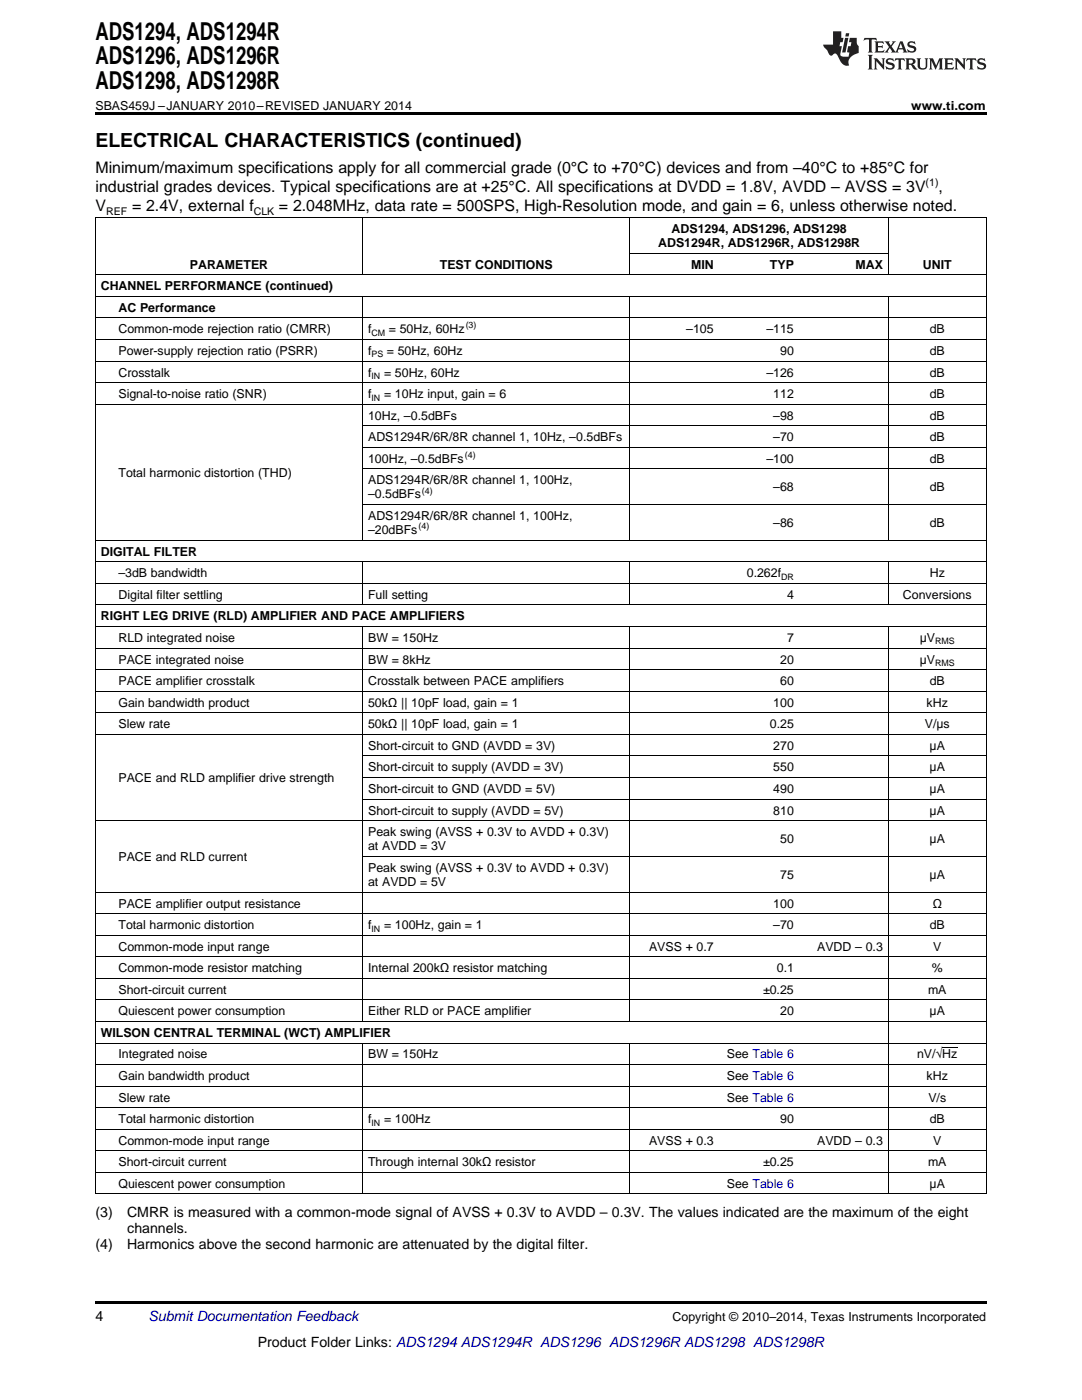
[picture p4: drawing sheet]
<svg xmlns="http://www.w3.org/2000/svg" width="216mm" height="279mm" viewBox="0 0 216 279" stroke-linecap="round" stroke-linejoin="round" font-family="sans-serif">
<defs><g id="words">
<g font-size="4.9">
<text x="19" y="7.9">ADS1294, ADS1294R</text>
<text x="19" y="12.8">ADS1296, ADS1296R</text>
<text x="19" y="17.8">ADS1298, ADS1298R</text>
</g>
<text font-size="3.9" x="19" y="29.3">ELECTRICAL CHARACTERISTICS (continued)</text>
<g font-size="3.2">
<text x="19" y="34.4">Minimum/maximum specifications apply for all commercial grade (0°C to +70°C) devices and from –40°C to +85°C for</text>
<text x="19" y="38.3">industrial grades devices. Typical specifications are at +25°C. All specifications at DVDD = 1.8V, AVDD – AVSS = 3V</text>
<text x="187.3" y="38.3">,</text>
<text x="19" y="42.2">V</text>
<text x="26.4" y="42.2">= 2.4V, external f</text>
<text x="55.7" y="42.2">= 2.048MHz, data rate = 500SPS, High-Resolution mode, and gain = 6, unless otherwise noted.</text>
</g>
<g font-size="2.8">
<text x="19" y="242.9">(3)</text>
<text x="25.4" y="242.9">CMRR is measured with a common-mode signal of AVSS + 0.3V to AVDD – 0.3V. The values indicated are the maximum of the eight</text>
<text x="19" y="249.3">(4)</text>
<text x="25.4" y="249.3">Harmonics above the second harmonic are attenuated by the digital filter.</text>
<text x="25.4" y="246.1">channels.</text>
<text x="19" y="263.6">4</text>
<text x="51.4" y="268.9">Product Folder Links: ADS1294 ADS1294R ADS1296 ADS1296R ADS1298 ADS1298R</text>
</g>
<text font-size="2.8" fill="#0000c8" x="29.6" y="263.6">Submit Documentation Feedback</text>
<g font-size="2.5">
<text x="19" y="21.9">SBAS459J –JANUARY 2010–REVISED JANUARY 2014</text>
<text x="181.8" y="21.9">www.ti.com</text>
<text x="134" y="46.5">ADS1294, ADS1296, ADS1298</text>
<text x="37.9" y="53.6">PARAMETER</text>
<text x="87.8" y="53.6">TEST CONDITIONS</text>
<text x="131.3" y="49.3">ADS1294R, ADS1296R, ADS1298R</text>
<text x="137.9" y="53.6">MIN</text>
<text x="153.6" y="53.6">TYP</text>
<text x="170.7" y="53.6">MAX</text>
<text x="184.1" y="53.6">UNIT</text>
<text x="20.1" y="57.9">CHANNEL PERFORMANCE (continued)</text>
<text x="23.6" y="62.2">AC Performance</text>
<text x="23.6" y="66.5">Common-mode rejection ratio (CMRR)</text>
<text x="23.6" y="70.8">Power-supply rejection ratio (PSRR)</text>
<text x="73.4" y="66.5">f</text>
<text x="73.4" y="70.8">f</text>
<text x="77.2" y="70.8">= 50Hz, 60Hz</text>
<text x="77.6" y="66.5">= 50Hz, 60Hz</text>
<text x="136.9" y="66.5">–105</text>
<text x="152.9" y="66.5">–115</text>
<text x="155.7" y="70.8">90</text>
<text x="185.5" y="66.5">dB</text>
<text x="185.5" y="70.8">dB</text>
<text x="23.6" y="75.1">Crosstalk</text>
<text x="73.4" y="75.1">f</text>
<text x="76.6" y="75.1">= 50Hz, 60Hz</text>
<text x="152.9" y="75.1">–126</text>
<text x="185.5" y="75.1">dB</text>
<text x="23.6" y="79.4">Signal-to-noise ratio (SNR)</text>
<text x="73.4" y="79.4">f</text>
<text x="73.4" y="83.7">10Hz, –0.5dBFs</text>
<text x="76.6" y="79.4">= 10Hz input, gain = 6</text>
<text x="154.3" y="79.4">112</text>
<text x="154.3" y="83.7">–98</text>
<text x="185.5" y="79.4">dB</text>
<text x="185.5" y="83.7">dB</text>
<text x="73.4" y="88.1">ADS1294R/6R/8R channel 1, 10Hz, –0.5dBFs</text>
<text x="154.3" y="88.1">–70</text>
<text x="185.5" y="88.1">dB</text>
<text x="23.6" y="95.2">Total harmonic distortion (THD)</text>
<text x="73.4" y="92.4">100Hz, –0.5dBFs</text>
<text x="152.9" y="92.4">–100</text>
<text x="185.5" y="92.4">dB</text>
<text x="73.4" y="96.7">ADS1294R/6R/8R channel 1, 100Hz,</text>
<text x="73.4" y="99.5">–0.5dBFs</text>
<text x="154.3" y="98.1">–68</text>
<text x="185.5" y="98.1">dB</text>
<text x="73.4" y="103.8">ADS1294R/6R/8R channel 1, 100Hz,</text>
<text x="73.4" y="106.6">–20dBFs</text>
<text x="154.3" y="105.2">–86</text>
<text x="185.5" y="105.2">dB</text>
<text x="20.1" y="110.9">DIGITAL FILTER</text>
<text x="23.6" y="115.2">–3dB bandwidth</text>
<text x="23.6" y="119.5">Digital filter settling</text>
<text x="73.4" y="119.5">Full setting</text>
<text x="149" y="115.2">0.262f</text>
<text x="157.1" y="119.5">4</text>
<text x="180.2" y="119.5">Conversions</text>
<text x="185.5" y="115.2">Hz</text>
<text x="20.1" y="123.8">RIGHT LEG DRIVE (RLD) AMPLIFIER AND PACE AMPLIFIERS</text>
<text x="23.6" y="128.1">RLD integrated noise</text>
<text x="73.4" y="128.1">BW = 150Hz</text>
<text x="157.1" y="128.1">7</text>
<text x="183.6" y="128.1">μV</text>
<text x="23.6" y="132.4">PACE integrated noise</text>
<text x="23.6" y="136.7">PACE amplifier crosstalk</text>
<text x="73.4" y="132.4">BW = 8kHz</text>
<text x="73.4" y="136.7">Crosstalk between PACE amplifiers</text>
<text x="155.7" y="132.4">20</text>
<text x="155.7" y="136.7">60</text>
<text x="183.6" y="132.4">µV</text>
<text x="185.5" y="136.7">dB</text>
<text x="23.6" y="141">Gain bandwidth product</text>
<text x="73.4" y="141">50kΩ || 10pF load, gain = 1</text>
<text x="154.3" y="141">100</text>
<text x="184.9" y="141">kHz</text>
<text x="23.6" y="145.3">Slew rate</text>
<text x="73.4" y="145.3">50kΩ || 10pF load, gain = 1</text>
<text x="73.4" y="149.6">Short-circuit to GND (AVDD = 3V)</text>
<text x="153.6" y="145.3">0.25</text>
<text x="154.3" y="149.6">270</text>
<text x="184.5" y="145.3">V/μs</text>
<text x="185.5" y="149.6">μA</text>
<text x="73.4" y="154">Short-circuit to supply (AVDD = 3V)</text>
<text x="154.3" y="154">550</text>
<text x="185.5" y="154">μA</text>
<text x="23.6" y="156.1">PACE and RLD amplifier drive strength</text>
<text x="73.4" y="158.3">Short-circuit to GND (AVDD = 5V)</text>
<text x="154.3" y="158.3">490</text>
<text x="185.5" y="158.3">μA</text>
<text x="73.4" y="162.6">Short-circuit to supply (AVDD = 5V)</text>
<text x="73.4" y="166.9">Peak swing (AVSS + 0.3V to AVDD + 0.3V)</text>
<text x="154.3" y="162.6">810</text>
<text x="185.5" y="162.6">μA</text>
<text x="23.6" y="171.8">PACE and RLD current</text>
<text x="73.4" y="169.7">at AVDD = 3V</text>
<text x="73.4" y="174">Peak swing (AVSS + 0.3V to AVDD + 0.3V)</text>
<text x="155.7" y="168.3">50</text>
<text x="185.5" y="168.3">μA</text>
<text x="73.4" y="176.8">at AVDD = 5V</text>
<text x="155.7" y="175.4">75</text>
<text x="185.5" y="175.4">μA</text>
<text x="23.6" y="181.1">PACE amplifier output resistance</text>
<text x="23.6" y="185.4">Total harmonic distortion</text>
<text x="73.4" y="185.4">f</text>
<text x="76.6" y="185.4">= 100Hz, gain = 1</text>
<text x="154.3" y="181.1">100</text>
<text x="154.3" y="185.4">–70</text>
<text x="185.5" y="185.4">dB</text>
<text x="186.1" y="181.1">Ω</text>
<text x="23.6" y="189.7">Common-mode input range</text>
<text x="129.5" y="189.7">AVSS + 0.7</text>
<text x="163.1" y="189.7">AVDD – 0.3</text>
<text x="186.2" y="189.7">V</text>
<text x="23.6" y="194">Common-mode resistor matching</text>
<text x="73.4" y="194">Internal 200kΩ resistor matching</text>
<text x="155" y="194">0.1</text>
<text x="185.9" y="194">%</text>
<text x="23.6" y="198.3">Short-circuit current</text>
<text x="23.6" y="202.6">Quiescent power consumption</text>
<text x="73.4" y="202.6">Either RLD or PACE amplifier</text>
<text x="152.3" y="198.3">±0.25</text>
<text x="155.7" y="202.6">20</text>
<text x="185.2" y="198.3">mA</text>
<text x="185.5" y="202.6">μA</text>
<text x="20.1" y="206.9">WILSON CENTRAL TERMINAL (WCT) AMPLIFIER</text>
<text x="23.6" y="211.2">Integrated noise</text>
<text x="23.6" y="215.5">Gain bandwidth product</text>
<text x="73.4" y="211.2">BW = 150Hz</text>
<text x="145" y="211.2">See Table 6</text>
<text x="145" y="215.5">See Table 6</text>
<text x="183" y="211.2">nV/√Hz</text>
<text x="184.9" y="215.5">kHz</text>
<text x="23.6" y="219.9">Slew rate</text>
<text x="145" y="219.9">See Table 6</text>
<text x="185.2" y="219.9">V/s</text>
<text x="23.6" y="224.2">Total harmonic distortion</text>
<text x="73.4" y="224.2">f</text>
<text x="76.6" y="224.2">= 100Hz</text>
<text x="155.7" y="224.2">90</text>
<text x="185.5" y="224.2">dB</text>
<text x="23.6" y="228.5">Common-mode input range</text>
<text x="23.6" y="232.8">Short-circuit current</text>
<text x="73.4" y="232.8">Through internal 30kΩ resistor</text>
<text x="129.5" y="228.5">AVSS + 0.3</text>
<text x="152.3" y="232.8">±0.25</text>
<text x="163.1" y="228.5">AVDD – 0.3</text>
<text x="185.2" y="232.8">mA</text>
<text x="186.2" y="228.5">V</text>
<text x="23.6" y="237.1">Quiescent power consumption</text>
<text x="145" y="237.1">See Table 6</text>
<text x="185.5" y="237.1">μA</text>
<text x="134.2" y="263.6">Copyright © 2010–2014, Texas Instruments Incorporated</text>
</g>
<g font-size="2.1">
<text x="184.7" y="37">(1)</text>
<text x="21.2" y="42.8">REF</text>
<text x="50.6" y="42.8">CLK</text>
</g>
<g font-size="1.8">
<text x="92.9" y="65.5">(3)</text>
<text x="74.1" y="67">CM</text>
<text x="74.1" y="71.3">PS</text>
<text x="74.1" y="75.6">IN</text>
<text x="74.1" y="79.9">IN</text>
<text x="92.8" y="91.4">(4)</text>
<text x="84.2" y="98.5">(4)</text>
<text x="83.5" y="105.6">(4)</text>
<text x="155.9" y="115.7">DR</text>
<text x="186.6" y="128.6">RMS</text>
<text x="186.6" y="132.9">RMS</text>
<text x="74.1" y="185.9">IN</text>
<text x="74.1" y="224.6">IN</text>
</g>
</g></defs>
<path d="M19 22.5h177.8v.5h-177.8zM19 259.7h177.8v.5h-177.8z" fill="#000"/>
<g fill="none" stroke="#000" stroke-width=".2">
<path d="M19 59.1h177.8M19 54.8h177.8M19 43.4h177.8M19.1 43.5v194.8M72.3 43.5v11.4M72.3 59.2v48.7M125.7 43.5v11.4M125.7 59.2v48.7M125.7 50.5h51.6M177.2 43.5v11.4M177.2 59.2v48.7M196.8 43.5v194.8"/>
<path d="M19 76.4h177.8M19 72.1h177.8M19 67.8h177.8M19 63.4h177.8M19 80.7h177.8M72.4 93.6h124.4M72.4 89.3h124.4M72.4 85h124.4M19 116.4h177.8M19 112.1h177.8M19 107.8h177.8M72.3 112.2v8.6"/>
<path d="M72.4 100.7h124.4M125.7 112.2v8.6M177.2 112.2v8.6M19 138h177.8M19 133.6h177.8M19 129.3h177.8M19 125h177.8M19 120.7h177.8M72.3 125.1v78.8M125.7 125.1v78.8M177.2 125.1v113.2M19 146.6h177.8"/>
<path d="M19 142.3h177.8M72.4 159.5h124.4M72.4 155.2h124.4M72.4 150.9h124.4M19 178h177.8M19 163.8h177.8M72.4 170.9h124.4M19 199.5h177.8M19 195.2h177.8M19 190.9h177.8M19 186.6h177.8M19 182.3h177.8"/>
<path d="M19 216.8h177.8M19 212.5h177.8M19 208.2h177.8M19 203.9h177.8M72.3 208.2v30.1M125.7 208.2v30.1M19 238.3h177.8M19 234h177.8M19 229.7h177.8M19 225.4h177.8M19 221.1h177.8"/>
</g>
<g fill="#231f20">
<path d="M172.5 7.6l-.1 .5 .4-.2h.6v.1v2.1l-.2 .4h.9l-.2-.4v-2.1l.1-.1h.5l.5 .2-.2-.5zM174.5 8.3l.2 .3v1.5l-.2 .4h1.8l.2-.6a1.04 1.04 0 0 1-1.3 .2v-.7h.6l.3 .2v-.6l-.3 .2h-.6v-.6l.8-.1 .4 .3-.2-.5zM176.5 8.3l.9 1.1-.9 1.1h.8l-.2-.2 .4-.7 .5 .7-.2 .2h1.5l-.2-.2 .2-.4h.9l.1 .4-.2 .2h1l-.3-.3-.7-1.9h-.5l-.9 2-.8-1 .9-1h-.8l.1 .3-.4 .5-.3-.6 .1-.2zM179.7 8.6l.4 1h-.7zM181.3 8.4a.63 .63 0 0 0-.2 .7 .63 .63 0 0 0 .6 .4l.6 .2 .1 .2a.75 .75 0 0 1-.7 .4 .75 .75 0 0 1-.6-.5l.1 .7 .1-.1a1.11 1.11 0 0 0 1.5-.6 1.13 1.13 0 0 0-1.2-.8l-.1-.4a1.04 1.04 0 0 1 1.2 .2l-.2-.5-.2 .1-.4-.2zM173.2 10.9l.2 .4v2.2l-.2 .4h1l-.3-.4v-2.2l.3-.4zM174.3 11.6l.3 .4v1.5l-.3 .4h.8l-.2-.4v-1.3l1.5 1.7v-1.9l.2-.4h-.7l.2 .4v.9l-1.1-1.3zM177 11.8a.62 .62 0 0 0-.2 .7 .62 .62 0 0 0 .6 .4l.6 .1 .1 .3a.76 .76 0 0 1-.7 .3 .76 .76 0 0 1-.7-.4l.2 .7 .1-.1a1.11 1.11 0 0 0 1.5-.6 1.13 1.13 0 0 0-1.2-.8l-.1-.4a1.04 1.04 0 0 1 1.2 .2l-.2-.6-.2 .1-.5-.1zM178.7 11.6l-.2 .6a.61 .61 0 0 1 .8-.3v1.6l-.2 .4h.9l-.2-.4v-1.6a.63 .63 0 0 1 .7 .3l-.1-.6zM180.6 11.6l.3 .4v1.5l-.3 .4h1l-.2-.2-.1-.8 .6 .2a.76 .76 0 0 0 1.2 .7l-1-1a.58 .58 0 0 0 .6-.5 .58 .58 0 0 0-.5-.6zM181.4 11.9h.1a.45 .45 0 0 1 .5 .1 .45 .45 0 0 1 .1 .5l-.8 .2zM182.9 11.6l.2 .2a2.17 2.17 0 0 0 .3 1.9 .99 .99 0 0 0 1.6-.6v-1.1l.2-.4h-.7l.2 .2a1.92 1.92 0 0 1-.2 1.8 .6 .6 0 0 1-.9-.5v-1.1l.2-.4zM185.4 11.6l.2 .4v1.5l-.2 .4h.7l-.2-.4v-1.4l.8 1.8 .8-1.8v1.4l-.2 .4h.9l-.2-.4v-1.5l.2-.4h-.8l-.6 1.5-.6-1.5zM188.4 11.6l.2 .4v1.5l-.2 .4h1.8l.1-.6a1.04 1.04 0 0 1-1.2 .1v-.6h.5l.4 .2v-.6l-.4 .2h-.5v-.7h.8l.3 .3-.1-.6zM190.5 11.6l.2 .4v1.5l-.2 .4h.7l-.2-.4v-1.3l1.5 1.7v-1.9l.2-.4h-.7l.2 .4v.9l-1.1-1.3zM192.9 11.6l-.1 .6a.61 .61 0 0 1 .7-.3l.1 1.6-.3 .4h1l-.3-.4 .1-1.6a.63 .63 0 0 1 .7 .3l-.1-.6zM195.2 11.8a.62 .62 0 0 0-.2 .7 .62 .62 0 0 0 .6 .4l.6 .1 .1 .3a.76 .76 0 0 1-.7 .3 .76 .76 0 0 1-.6-.4l.1 .7 .1-.1a1.11 1.11 0 0 0 1.6-.6 1.13 1.13 0 0 0-1.3-.8l-.1-.4a1.04 1.04 0 0 1 1.2 .2l-.1-.6-.2 .1-.5-.1z"/>
<path d="M166.2 6.3v2.6h-1.9v.4l.8 .9a.91 .91 0 0 0 1 .8 .56 .56 0 0 1 .5-.3 .56 .56 0 0 1 .5 .3l.4 .8a1.53 1.53 0 0 0 1.9 1.2 1.54 1.54 0 0 1 1-2.1l.9-.3v-1.4a1.52 1.52 0 0 1-.4-1.6h-1.3l-.2 .8h.5l-.2 .8h-.5l-.1 1v.2l.4 .1-.2 .8a1.93 1.93 0 0 1-1.6-.3l.3-1.8h-.5l.2-.8h.4l.2-.8h-.4v-1.3zM168.6 7.6l-.6 2.9h.7l.6-2.9zM168.8 6.6l-.1 .7h.6l.2-.7z"/>
</g>
<path d="M188 209.1h3" fill="none" stroke="#000" stroke-width=".2"/>
<use href="#words"/>
</svg>
